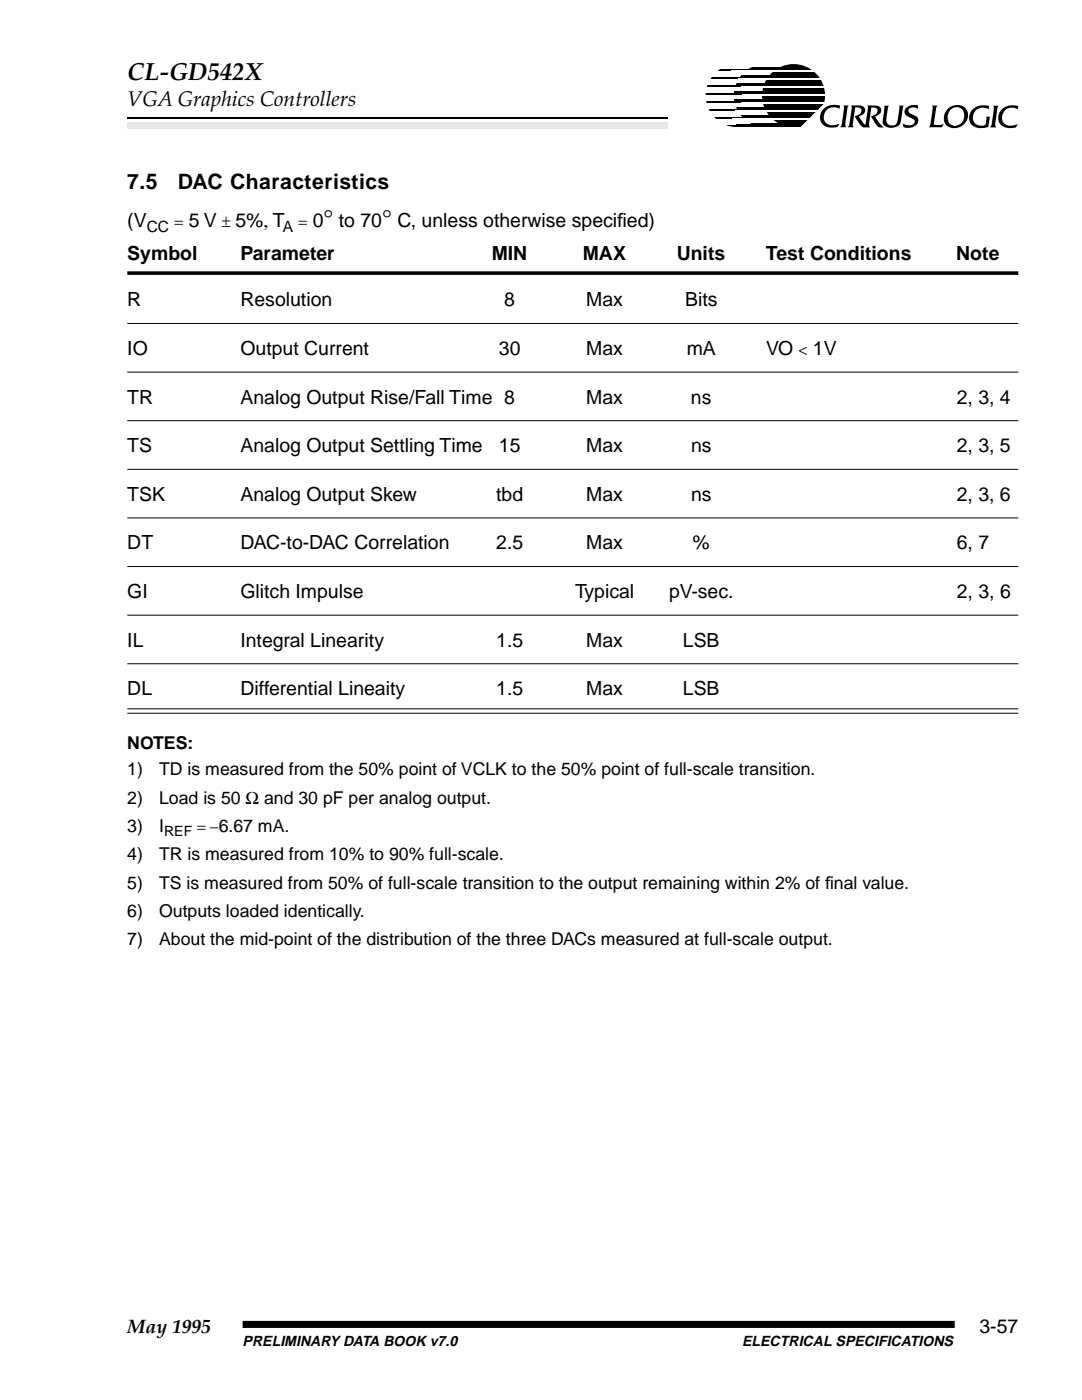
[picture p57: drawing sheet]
<svg xmlns="http://www.w3.org/2000/svg" width="216mm" height="279mm" viewBox="0 0 216 279" stroke-linecap="round" stroke-linejoin="round" font-family="sans-serif">
<defs><g id="words">
<g font-size="4.9">
<text x="25.4" y="16">CL-GD542X</text>
<text x="64.5" y="45.3">°</text>
<text x="76.2" y="45.3">°</text>
</g>
<g font-size="4.2">
<text x="25.4" y="21.2">VGA Graphics Controllers</text>
<text x="25.4" y="37.7">7.5</text>
<text x="35.5" y="37.7">DAC Characteristics</text>
</g>
<g font-size="3.9">
<text x="25.4" y="45.3">(V</text>
<text x="37.7" y="45.3">5 V</text>
<text x="47" y="45.3">5%, T</text>
<text x="62.4" y="45.3">0</text>
<text x="67.6" y="45.3">to 70</text>
<text x="79.3" y="45.3">C, unless otherwise specif</text>
<text x="123.2" y="45.3">ied)</text>
<text x="25.4" y="52">Symbol</text>
<text x="48" y="52">Parameter</text>
<text x="98.1" y="52">MIN</text>
<text x="116.3" y="52">MAX</text>
<text x="135" y="52">Units</text>
<text x="152.8" y="52">Test Conditions</text>
<text x="190.8" y="52">Note</text>
<text x="25.4" y="61.1">R</text>
<text x="48" y="61.1">Resolution</text>
<text x="100.6" y="61.1">8</text>
<text x="117" y="61.1">Max</text>
<text x="136.7" y="61.1">Bits</text>
<text x="25.4" y="70.8">IO</text>
<text x="48" y="70.8">Output Current</text>
<text x="99.6" y="70.8">30</text>
<text x="117" y="70.8">Max</text>
<text x="137" y="70.8">mA</text>
<text x="152.9" y="70.8">VO</text>
<text x="162.2" y="70.8">1V</text>
<text x="25.4" y="80.6">TR</text>
<text x="48" y="80.6">Analog Output Rise/Fall Time 8</text>
<text x="117" y="80.6">Max</text>
<text x="137.9" y="80.6">ns</text>
<text x="190.9" y="80.6">2, 3, 4</text>
<text x="25.4" y="90.3">TS</text>
<text x="48" y="90.3">Analog Output Settling Time</text>
<text x="99.6" y="90.3">15</text>
<text x="117" y="90.3">Max</text>
<text x="137.9" y="90.3">ns</text>
<text x="190.9" y="90.3">2, 3, 5</text>
<text x="25.4" y="100">TSK</text>
<text x="48" y="100">Analog Output Skew</text>
<text x="99" y="100">tbd</text>
<text x="117" y="100">Max</text>
<text x="137.9" y="100">ns</text>
<text x="190.9" y="100">2, 3, 6</text>
<text x="25.4" y="109.7">DT</text>
<text x="48" y="109.7">DAC-to-DAC Correlation</text>
<text x="99" y="109.7">2.5</text>
<text x="117" y="109.7">Max</text>
<text x="138.2" y="109.7">%</text>
<text x="190.9" y="109.7">6, 7</text>
<text x="25.4" y="119.4">GI</text>
<text x="48" y="119.4">Glitch Impulse</text>
<text x="114.7" y="119.4">Typical</text>
<text x="133.5" y="119.4">pV-sec.</text>
<text x="190.9" y="119.4">2, 3, 6</text>
<text x="25.4" y="129.1">IL</text>
<text x="48" y="129.1">Integral Linearity</text>
<text x="99" y="129.1">1.5</text>
<text x="117" y="129.1">Max</text>
<text x="136.3" y="129.1">LSB</text>
<text x="25.4" y="138.8">DL</text>
<text x="48" y="138.8">Differential Lineaity</text>
<text x="99" y="138.8">1.5</text>
<text x="117" y="138.8">Max</text>
<text x="136.3" y="138.8">LSB</text>
<text x="25.4" y="266.1">May 1995</text>
<text x="195.4" y="266.1">3-57</text>
</g>
<g font-size="3.5">
<text x="25.4" y="149.5">NOTES:</text>
<text x="25.4" y="154.8">1)</text>
<text x="31.7" y="154.8">TD is measured from the 50% point of VCLK to the 50% point of full-scale transition.</text>
<text x="25.4" y="160.4">2)</text>
<text x="31.7" y="160.4">Load is 50 Ω and 30 pF per analog output.</text>
<text x="25.4" y="166">3)</text>
<text x="31.7" y="166">I</text>
<text x="25.4" y="171.7">4)</text>
<text x="31.7" y="171.7">TR is measured from 10% to 90% full-scale.</text>
<text x="25.4" y="177.3">5)</text>
<text x="31.7" y="177.3">TS is measured from 50% of full-scale transition to the output remaining within 2% of f</text>
<text x="164.6" y="177.3">inal value.</text>
<text x="25.4" y="183">6)</text>
<text x="31.7" y="183">Outputs loaded identically.</text>
<text x="25.4" y="188.6">7)</text>
<text x="31.7" y="188.6">About the mid-point of the distribution of the three DACs measured at full-scale output.</text>
</g>
<g font-size="3.2">
<text x="34.8" y="45.3">=</text>
<text x="44.3" y="45.3">±</text>
<text x="59.6" y="45.3">=</text>
<text x="159.4" y="70.8">&lt;</text>
<text x="39.4" y="166">= −6.67 mA.</text>
</g>
<g font-size="3.1">
<text x="29.3" y="46.2">CC</text>
<text x="56.4" y="46.2">A</text>
</g>
<g font-size="2.9">
<text x="48.4" y="268.6">PRELIMINARY DATA BOOK v7.0</text>
<text x="148.1" y="268.6">ELECTRICAL SPECIFICATIONS</text>
</g>
<text font-size="2.8" x="32.7" y="166.9">REF</text>
</g></defs>
<path d="M25.4 23.5h107.9" fill="none" stroke="#000" stroke-width=".35"/>
<path d="M25.4 24.5h107.9v1.3h-107.9z" fill="#e6e6e6"/>
<path d="M48.4 264.3h142.1" fill="none" stroke="#000" stroke-width="1.4" stroke-linecap="butt"/>
<path d="M38.1 259.6h152.4v3.1h-152.4z" fill="#fff"/>
<g fill="#000">
<path d="M150.5 13.2h7.8v.5h-7.8z" fill-rule="evenodd"/>
<circle cx="147.1" cy="19.1" r="6.3"/>
</g>
<g fill="#fff">
<path d="M143 12.7h7.8v1h-7.8z" fill-rule="evenodd"/>
<path d="M141.9 14.1h7.8v1.2h-7.8z" fill-rule="evenodd"/>
<path d="M141.2 15.7h7.8v1.2h-7.8z" fill-rule="evenodd"/>
<path d="M140.8 17.3h7.8v1.2h-7.8z" fill-rule="evenodd"/>
<path d="M140.7 18.9h7.7v1.2h-7.7z" fill-rule="evenodd"/>
<path d="M140.8 20.5h7.8v1.2h-7.8z" fill-rule="evenodd"/>
<path d="M141.5 22.1h7.8v1.2h-7.8z" fill-rule="evenodd"/>
<path d="M142.7 23.7h7.9v1.2h-7.9z" fill-rule="evenodd"/>
</g>
<circle cx="152.7" cy="19.1" r="6.3" fill="#000"/>
<g fill="#fff">
<path d="M146.5 14.1h8.3v.7h-8.3z" fill-rule="evenodd"/>
<path d="M146.1 15.7h8.3v.7h-8.3z" fill-rule="evenodd"/>
<path d="M146.1 17.3h8.3v.7h-8.3z" fill-rule="evenodd"/>
<path d="M146.1 18.9h8.3v.7h-8.3z" fill-rule="evenodd"/>
<path d="M146.1 20.5h8.3v.7h-8.3z" fill-rule="evenodd"/>
<path d="M146.1 22.1h8.3v.7h-8.3z" fill-rule="evenodd"/>
<path d="M146.7 23.7h8.3v.7h-8.3z" fill-rule="evenodd"/>
<path d="M150.3 12.7h7.8v.6h-7.8z" fill-rule="evenodd"/>
</g>
<circle cx="158.3" cy="19.1" r="6.3" fill="#000"/>
<g fill="#fff">
<path d="M145.9 14.1h16.7v.2h-16.7z" fill-rule="evenodd"/>
<path d="M147.3 15.7h16.6v.2h-16.6z" fill-rule="evenodd"/>
<path d="M147.8 17.3h16.7v.2h-16.7z" fill-rule="evenodd"/>
<path d="M148 18.9h16.7v.2h-16.7z" fill-rule="evenodd"/>
<path d="M147.9 20.5h16.6v.2h-16.6z" fill-rule="evenodd"/>
<path d="M146.7 22.1h16.6v.2h-16.6z" fill-rule="evenodd"/>
<path d="M146.1 23.7h16.6v.2h-16.6z" fill-rule="evenodd"/>
</g>
<g fill="#000">
<path d="M146.9 24.9h13.1v.5h-13.1z" fill-rule="evenodd"/>
<path d="M154.9 24.6h1.3v.4h-1.3z" fill-rule="evenodd"/>
<path d="M168.2 21.1h1.2l-.3 .5-.3 2.5a1.22 1.22 0 0 0 .1 1.3h-1.3l.4-.6 .1-1 .3-2.2z" fill-rule="evenodd"/>
<path d="M169.8 21a4 4 0 0 1 2.4 .2 1.06 1.06 0 0 1 .4 1.2 1.06 1.06 0 0 1-.9 .7l-.3 .1 1.2 1.7 .6-3.2-.1-.6a4.1 4.1 0 0 1 2.5 .3 1.09 1.09 0 0 1-.7 1.8h-.3a5.7 5.7 0 0 0 1.8 2.2 1.73 1.73 0 0 1-2.1-1.3l-.5-.9a1.09 1.09 0 0 0 1.2-1.5l-.3-.2h-.8l-.4 2.9a.9 .9 0 0 0 .1 1 1.9 1.9 0 0 1-2.1-.7l-1-1.6a1.1 1.1 0 0 0 1.3-1.4l-.5-.3h-.6l-.4 2.6a1.29 1.29 0 0 0 .1 1.4h-1.2a9.7 9.7 0 0 0 .7-3.7z" fill-rule="evenodd"/>
<path d="M176.4 21.1h1a7.1 7.1 0 0 0-.5 3.3 1.15 1.15 0 0 0 1.3 .7 1.15 1.15 0 0 0 .9-1.1l.4-2.5-.1-.4h1a5.6 5.6 0 0 0-.6 2.5 1.96 1.96 0 0 1-2.8 1.8 1.22 1.22 0 0 1-.8-1.8l.3-2.3z" fill-rule="evenodd"/>
<path d="M180.8 21.6a2.37 2.37 0 0 1 2.4-.5v.6a1.18 1.18 0 0 0-2 .4 2.6 2.6 0 0 0 1.7 1.2 1.25 1.25 0 0 1-.7 2.1l-1 .1h-.7l-.2-.1-.2-.8a1.7 1.7 0 0 0 2.4-.2v-.3l-.3-.3a2.83 2.83 0 0 1-1.7-1.2v-.5z" fill-rule="evenodd"/>
<path d="M185.9 21.1h1.2a.98 .98 0 0 0-.4 1l-.4 2.7a3 3 0 0 0 2.1-.1l-.5 .7h-2.6a1.02 1.02 0 0 0 .4-1l.4-2.8z" fill-rule="evenodd"/>
<path d="M189.1 21.7l1-.6 1-.1a2.16 2.16 0 0 1 2 1.6 2.16 2.16 0 0 1-1 2.4 2.4 2.4 0 0 1-3.5-.4 2.61 2.61 0 0 1 .5-2.9z" fill-rule="evenodd"/>
</g>
<path d="M189.8 21.8a1.58 1.58 0 0 1 1.9-.2 1.58 1.58 0 0 1 .7 1.9 1.65 1.65 0 0 1-1.4 1.6 1.65 1.65 0 0 1-1.8-1.1v-1.1z" fill-rule="evenodd" fill="#fff"/>
<g fill="#000">
<path d="M194.1 21.8a3.5 3.5 0 0 1 3.3-.7l-.2 .7a1.95 1.95 0 0 0-2.6 .3 1.95 1.95 0 0 0 .1 2.6 2.05 2.05 0 0 0 2 .2l.2-1.3-.2-.3h.8l-.3 2a3.1 3.1 0 0 1-3.6-.8 2.38 2.38 0 0 1 .5-2.7z" fill-rule="evenodd"/>
<path d="M198.1 21.1h1.2l-.3 .6-.3 2.5a1.22 1.22 0 0 0 .1 1.2h-1.3l.4-.6 .1-1 .3-2.2z" fill-rule="evenodd"/>
<path d="M199.9 21.8a3.6 3.6 0 0 1 3.3-.6l-.1 .6a1.95 1.95 0 0 0-2.6 .3 1.95 1.95 0 0 0 0 2.6 2.58 2.58 0 0 0 2.6 0l-.2 .4a.69 .69 0 0 1-.8 .4 2.18 2.18 0 0 1-2.8-2.6z" fill-rule="evenodd"/>
</g>
<g fill="#fff">
<path d="M159.7 25.4l5-5 .9 .8-4.2 4.2z"/>
<path d="M143.3 25.3h16.7v.3h-16.7z" fill-rule="evenodd"/>
</g>
<path d="M164.4 21.7a3.2 3.2 0 0 1 3.2-.6l-.1 .6a1.95 1.95 0 0 0-2.6 .3 1.95 1.95 0 0 0 0 2.7 2.58 2.58 0 0 0 2.6-.1l-.2 .4a.69 .69 0 0 1-.8 .4 2.18 2.18 0 0 1-2.8-2.6z" fill-rule="evenodd" fill="#000"/>
<path d="M25.4 53.3h177.8v2.8h-177.8z" fill="#fff"/>
<path d="M25.4 54.5h177.8" fill="none" stroke="#000" stroke-width=".71" stroke-linecap="butt"/>
<path d="M25.4 62.4h177.8v3.4h-177.8z" fill="#fff"/>
<path d="M25.4 64.6h177.8" fill="none" stroke="#000" stroke-width=".2"/>
<path d="M25.4 72.1h177.8v3.4h-177.8z" fill="#fff"/>
<path d="M25.4 74.3h177.8" fill="none" stroke="#000" stroke-width=".2"/>
<path d="M25.4 81.8h177.8v3.4h-177.8z" fill="#fff"/>
<path d="M25.4 84h177.8" fill="none" stroke="#000" stroke-width=".2"/>
<path d="M25.4 91.5h177.8v3.4h-177.8z" fill="#fff"/>
<path d="M25.4 93.7h177.8" fill="none" stroke="#000" stroke-width=".2"/>
<path d="M25.4 101.2h177.8v3.4h-177.8z" fill="#fff"/>
<path d="M25.4 103.4h177.8" fill="none" stroke="#000" stroke-width=".2"/>
<path d="M25.4 110.9h177.8v3.4h-177.8z" fill="#fff"/>
<path d="M25.4 113.1h177.8" fill="none" stroke="#000" stroke-width=".2"/>
<path d="M25.4 120.7h177.8v3.3h-177.8z" fill="#fff"/>
<path d="M25.4 122.8h177.8" fill="none" stroke="#000" stroke-width=".2"/>
<path d="M25.4 130.4h177.8v3.3h-177.8z" fill="#fff"/>
<path d="M25.4 132.5h177.8" fill="none" stroke="#000" stroke-width=".2"/>
<path d="M25.4 140.1h177.8v4.2h-177.8z" fill="#fff"/>
<path d="M25.4 142.3h177.8M25.4 141.5h177.8" fill="none" stroke="#000" stroke-width=".2"/>
<use href="#words"/>
</svg>
